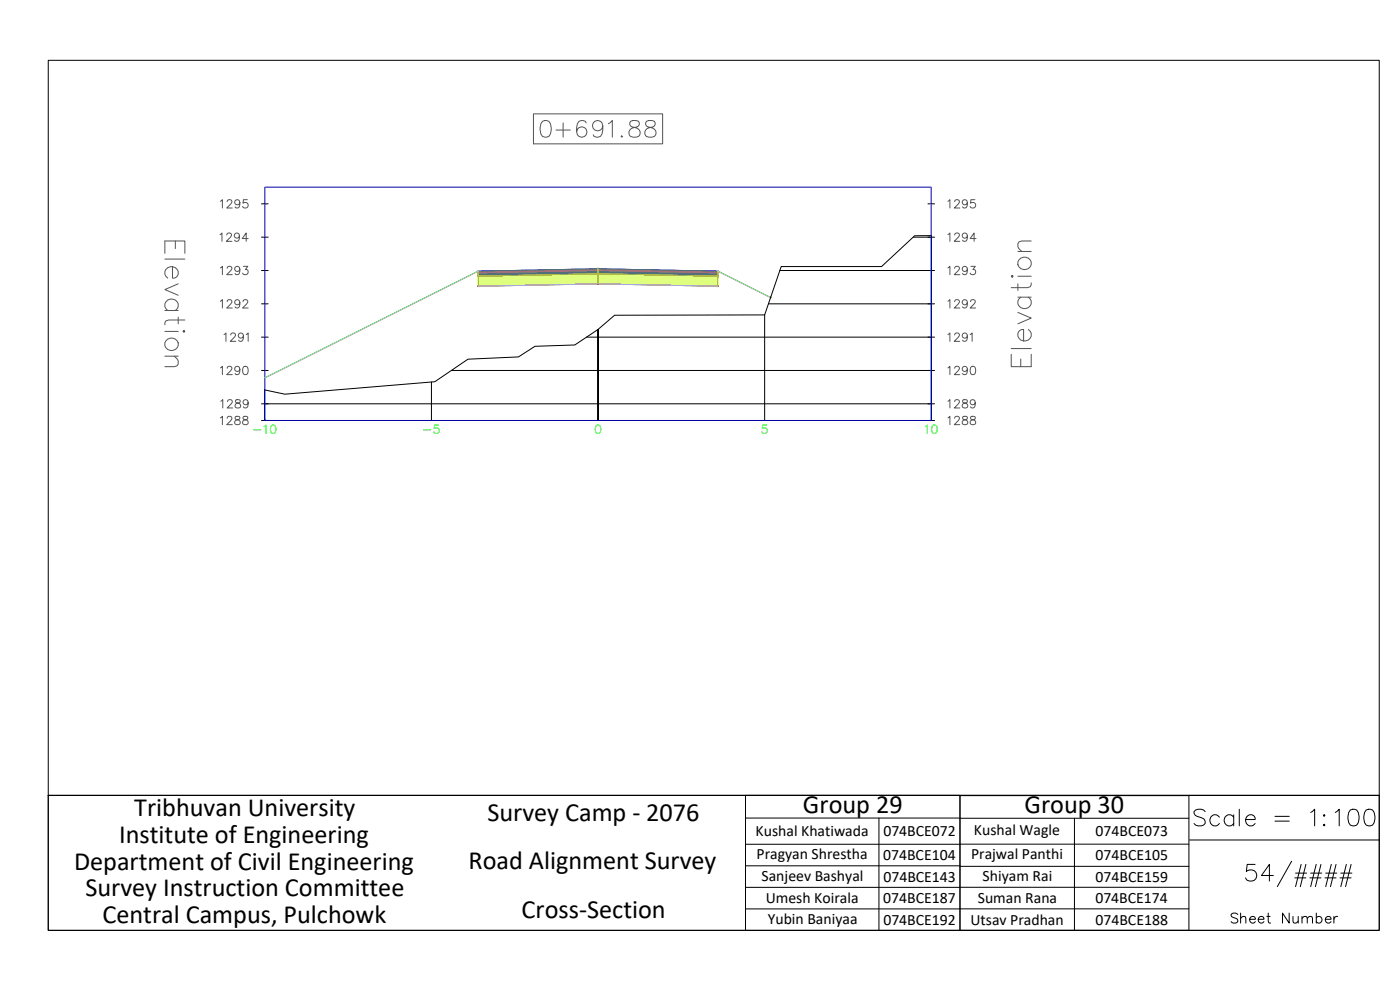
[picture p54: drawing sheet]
<svg xmlns="http://www.w3.org/2000/svg" width="420mm" height="297mm" viewBox="0 0 420 297" stroke-linecap="round" stroke-linejoin="round" font-family="sans-serif">
<defs><g id="words">
<text font-size="8.8" x="357" y="249.1">Scale = 1:100</text>
<g font-size="7.9">
<text x="40.3" y="244.7">Tribhuvan University</text>
<text x="241" y="244">Group 29</text>
<text x="307.5" y="244.1">Group 30</text>
<text x="146.3" y="246.4">Survey Camp - 2076</text>
<text x="35.7" y="252.8">Institute of Engineering</text>
<text x="22.2" y="261">Department of Civil Engineering</text>
<text x="140.6" y="260.7">Road Alignment Survey</text>
<text x="25.6" y="268.9">Survey Instruction Committee</text>
<text x="156.5" y="275.5">Cross-Section</text>
<text x="30.7" y="277.1">Central Campus, Pulchowk</text>
</g>
<text font-size="6.6" x="368.3" y="278.3">Sheet Number</text>
<g font-size="4.7">
<text x="226.8" y="251">Kushal Khatiwada</text>
<text x="265.1" y="250.9">074BCE072</text>
<text x="292.3" y="250.6">Kushal Wagle</text>
<text x="328.8" y="250.9">074BCE073</text>
<text x="227" y="257.7">Pragyan Shrestha</text>
<text x="291.4" y="257.8">Prajwal Panthi</text>
<text x="265" y="258">074BCE104</text>
<text x="328.8" y="258.1">074BCE105</text>
<text x="228.6" y="264.2">Sanjeev Bashyal</text>
<text x="265.1" y="264.5">074BCE143</text>
<text x="294.9" y="264.3">Shiyam Rai</text>
<text x="328.8" y="264.6">074BCE159</text>
<text x="229.8" y="271.1">Umesh Koirala</text>
<text x="265.1" y="271">074BCE187</text>
<text x="293.5" y="271">Suman Rana</text>
<text x="328.7" y="271">074BCE174</text>
<text x="230.4" y="277.1">Yubin Baniyaa</text>
<text x="265.1" y="277.4">074BCE192</text>
<text x="291.3" y="277.5">Utsav Pradhan</text>
<text x="328.8" y="277.4">074BCE188</text>
</g>
</g></defs>
<!-- layer: C-ROAD-SCTN-VIEW -->
<g fill="none" stroke="#545454" stroke-width=".3">
<path d="M160.1 34.2h38.8v9h-38.8zM162.8 36.4a1.63 1.63 0 0 1 2.4 .7 4.1 4.1 0 0 1-.5 3.8 1.63 1.63 0 0 1-2.4-.7 4.2 4.2 0 0 1 .5-3.8zM166.9 39h4.2M169 36.9v4.3M175.9 36.9a1.49 1.49 0 0 0-2.1-.5 4.6 4.6 0 0 0-.5 4 1.55 1.55 0 0 0 2.5 .2 1.55 1.55 0 0 0-.6-2.4 1.55 1.55 0 0 0-2.1 1.3M180.9 37.8a1.55 1.55 0 0 1-2.1 1.3 1.55 1.55 0 0 1-.6-2.4 1.55 1.55 0 0 1 2.5 .2 4.6 4.6 0 0 1-.5 4 1.49 1.49 0 0 1-2.2-.5M182.6 37.1l1.2-.9v5M189.2 36.4a1.01 1.01 0 0 0 .5 1.7 2.07 2.07 0 0 1 2.4 2.1l-.2 .5a1.96 1.96 0 0 1-3.1-.5 1.61 1.61 0 0 1 1.4-1.9l.9-.2a1.02 1.02 0 0 0 .5-1.7l-.7-.2zM194 36.4a1.01 1.01 0 0 0 .5 1.7 2.07 2.07 0 0 1 2.4 2.1l-.3 .5a1.96 1.96 0 0 1-3.1-.5 1.61 1.61 0 0 1 1.5-1.9l.9-.2a1.02 1.02 0 0 0 .5-1.7l-.7-.2zM74.2 59.9h-1.2l-.1 1.1a.88 .88 0 0 1 1.4 0 .88 .88 0 0 1-.2 1.3 .88 .88 0 0 1-1.3-.4M186.6 40.7l-.2 .2 .2 .3 .3-.3M292.6 59.9h-1.2l-.1 1.1a.88 .88 0 0 1 1.3 0 .88 .88 0 0 1-.2 1.3 .88 .88 0 0 1-1.2-.4"/>
<path d="M49.5 76v-3.7h6v3.7M49.5 77.7h6M52.6 72.3v2.3M66 70.4l.6-.5v2.5M66.1 60.4l.6-.5v2.5M68 70.5l.5-.6 .7 .1 .3 .4-.4 .8-1.2 1.2h1.7M68.2 60.5l.4-.6 .9 .2a.77 .77 0 0 1-.3 1.1l-1.2 1.2h1.7M71.9 70.7a.78 .78 0 0 1-1.1 .7 .78 .78 0 0 1-.3-1.2 .78 .78 0 0 1 1.2 .1 1.74 1.74 0 0 1-.6 2.1l-.5-.1-.2-.2M72 60.7a.78 .78 0 0 1-1.1 .7 .78 .78 0 0 1-.3-1.2 .78 .78 0 0 1 1.3 .1 1.32 1.32 0 0 1-.9 2.1l-.4-.3M73 79.9h1.4l-.8 1a.83 .83 0 0 1 .7 1.3 .83 .83 0 0 1-1.5-.3M74.5 71.6h-1.8l1.2-1.7v2.5M284.5 70.4l.6-.5v2.5"/>
<path d="M284.5 60.4l.6-.5v2.5M286.5 70.5l.5-.6 .8 .2a.78 .78 0 0 1-.2 1.1l-1.2 1.2h1.7M286.5 60.5l.5-.6 .8 .2a.79 .79 0 0 1-.2 1.1l-1.2 1.2h1.7M290.3 70.7a.78 .78 0 0 1-1.1 .7 .78 .78 0 0 1-.3-1.2 .78 .78 0 0 1 1.3 .1 1.73 1.73 0 0 1-.6 2.1l-.6-.1-.1-.2M290.3 60.7a.78 .78 0 0 1-1.1 .7 .78 .78 0 0 1-.3-1.2 .78 .78 0 0 1 1.3 .1 1.72 1.72 0 0 1-.6 2.1l-.6-.1-.1-.2M291.4 79.9h1.3l-.7 1a.83 .83 0 0 1 .6 1.3 .83 .83 0 0 1-1.4-.3M292.9 71.6h-1.7l1.1-1.7v2.5M305.5 75.4h4M309.5 72.3h-2.9l-.8 .3-.3 .6v.8l1.1 1.4M49.5 93.2h4M49.5 99.4h4M50.3 93.2a1.98 1.98 0 0 1 .6-3.5 1.98 1.98 0 0 1 2.6 2.3l-.9 1.2"/>
<path d="M51.8 80v3.4a1.72 1.72 0 0 0 1.8-1.7 1.72 1.72 0 0 0-1.8-1.7 1.89 1.89 0 0 0-2.2 1.1 1.89 1.89 0 0 0 .7 2.3M53.5 85.2l-4 1.7 4 1.7M53.5 95.2v2M54.9 99.4l.3-.2 .3 .2-.3 .3zM55.5 96h-4.9l-.8 .3-.3 1.1M66.1 90.4l.6-.5v2.5M66.1 80.4l.6-.5v2.5M68.2 90.5l.4-.6 .9 .2a.76 .76 0 0 1-.3 1.1l-1.2 1.2h1.7M68.2 80.5l.4-.6 .9 .2a.76 .76 0 0 1-.3 1.1l-1.2 1.2h1.7M72 90.7a.78 .78 0 0 1-1.1 .7 .78 .78 0 0 1-.3-1.2 .78 .78 0 0 1 1.3 .1 1.33 1.33 0 0 1-.9 2.1l-.4-.3M72 80.7a.78 .78 0 0 1-1.1 .7 .78 .78 0 0 1-.3-1.2 .78 .78 0 0 1 1.3 .1 1.33 1.33 0 0 1-.9 2.1l-.4-.3M72.9 90.5l.5-.6 .8 .2a.76 .76 0 0 1-.2 1.1l-1.2 1.2h1.7"/>
<path d="M284.5 90.4l.6-.5v2.5M284.5 80.4l.6-.5v2.5M286.5 90.5l.5-.6 .8 .2a.78 .78 0 0 1-.2 1.1l-1.2 1.2h1.7M286.5 80.5l.5-.6 .8 .2a.78 .78 0 0 1-.2 1.1l-1.2 1.2h1.7M290.3 90.7a.78 .78 0 0 1-1.1 .7 .78 .78 0 0 1-.3-1.2 .78 .78 0 0 1 1.3 .1 1.74 1.74 0 0 1-.6 2.1l-.6-.1-.1-.2M290.3 80.7a.78 .78 0 0 1-1.1 .7 .78 .78 0 0 1-.3-1.2 .78 .78 0 0 1 1.3 .1 1.73 1.73 0 0 1-.6 2.1l-.6-.1-.1-.2M291.3 90.5l.4-.6 .9 .2a.78 .78 0 0 1-.3 1.1l-1.1 1.2h1.6M303.5 82.9l.3-.3 .3 .3-.3 .3zM305.5 93.7l4 1.7-4 1.8M305.5 89.2h4M305.5 85.2v2M305.5 82.9h4"/>
<path d="M306.3 89.2a1.98 1.98 0 0 0 .6 3.4 1.98 1.98 0 0 0 2.6-2.3l-.9-1.1M308.6 98.9a1.98 1.98 0 0 1-.5 3.4 1.98 1.98 0 0 1-2.6-2.3 1.53 1.53 0 0 1 1.7-1.1v3.4M309.5 84.9l-.3 1.1-.9 .3h-4.8M49.5 106.9h4M52.3 106.9l1.2 1.4v.9l-.3 .5-.9 .3h-2.8M66.1 110.4l.6-.5v2.5M67.2 100.4l.6-.5v2.5M68.2 110.5l.4-.6 .9 .3a.76 .76 0 0 1-.3 1l-1.2 1.2h1.7M69.2 100.5l.5-.6 .9 .3a.78 .78 0 0 1-.3 1l-1.2 1.2h1.7M72 110.7a.78 .78 0 0 1-1.1 .7 .78 .78 0 0 1-.3-1.2 .78 .78 0 0 1 1.3 .1 1.32 1.32 0 0 1-.9 2.1l-.4-.3M73 100.7a.78 .78 0 0 1-1 .7 .78 .78 0 0 1-.3-1.2 .78 .78 0 0 1 1.2 .1 1.74 1.74 0 0 1-.6 2.1l-.6-.1-.1-.2M73.2 110a.82 .82 0 0 1 1.2 .4 1.26 1.26 0 0 1-.9 2 1.59 1.59 0 0 1-.3-2.4z"/>
<path d="M73.9 100.4l.6-.5v2.5M284.5 110.4l.6-.5v2.5M284.5 100.4l.6-.5v2.5M286.5 110.5l.5-.6 .8 .3a.78 .78 0 0 1-.2 1l-1.2 1.2h1.7M286.5 100.5l.5-.6 .8 .3a.78 .78 0 0 1-.2 1l-1.2 1.2h1.7M290.3 110.7a.78 .78 0 0 1-1.1 .7 .78 .78 0 0 1-.3-1.2 .78 .78 0 0 1 1.3 .1 1.72 1.72 0 0 1-.6 2.1l-.6-.1-.1-.2M290.3 100.7a.78 .78 0 0 1-1.1 .7 .78 .78 0 0 1-.3-1.2 .78 .78 0 0 1 1.3 .1 1.74 1.74 0 0 1-.6 2.1l-.6-.1-.1-.2M291.2 100.4l.5-.5v2.5M291.5 110a.82 .82 0 0 1 1.2 .4 1.26 1.26 0 0 1-.8 2 1.61 1.61 0 0 1-.4-2.4zM303.5 106.3v3.7h6v-3.7M303.5 104.6h6M306.3 107.7v2.3"/>
<path d="M66.1 125.4l.6-.5v2.5M66.3 120.4l.6-.5v2.5M68.2 125.5l.4-.6 .9 .2a.76 .76 0 0 1-.3 1.1l-1.2 1.2h1.7M68.3 120.5l.5-.6 .8 .3a.78 .78 0 0 1-.2 1l-1.2 1.2h1.6M70.7 125a.5 .5 0 0 0 .2 .9 .89 .89 0 0 1 1 .3 .89 .89 0 0 1 0 1.1l-.9 .1a.72 .72 0 0 1-.6-.8 .72 .72 0 0 1 .7-.6l.5-.1a.49 .49 0 0 0 .3-.9zM70.8 120a.51 .51 0 0 0 .2 .9 .9 .9 0 0 1 1 .3 .9 .9 0 0 1 0 1.1l-.9 .1a.72 .72 0 0 1-.6-.8 .72 .72 0 0 1 .8-.6l.4-.1a.51 .51 0 0 0 .3-.9zM73 125a.5 .5 0 0 0 .3 .9 .89 .89 0 0 1 1 .3 .89 .89 0 0 1-.1 1.1l-.8 .1a.72 .72 0 0 1-.6-.8 .72 .72 0 0 1 .7-.6l.5-.1a.49 .49 0 0 0 .2-.9zM74.5 120.7a.78 .78 0 0 1-1.1 .7 .78 .78 0 0 1-.3-1.2 .78 .78 0 0 1 1.3 .1 1.72 1.72 0 0 1-.6 2.1l-.6-.1-.2-.2M284.5 125.4l.6-.5v2.5M284.5 120.4l.6-.5v2.5M286.5 125.5l.5-.6 .8 .2a.78 .78 0 0 1-.2 1.1l-1.2 1.2h1.7M286.5 120.5l.5-.6 .8 .3a.78 .78 0 0 1-.2 1l-1.2 1.2h1.7"/>
<path d="M289 125a.5 .5 0 0 0 .2 .9 .9 .9 0 0 1 1.1 .3 .9 .9 0 0 1-.1 1.1l-.8 .1a.72 .72 0 0 1-.7-.8 .72 .72 0 0 1 .8-.6l.5-.1a.5 .5 0 0 0 .2-.9zM289 120a.51 .51 0 0 0 .2 .9 .9 .9 0 0 1 1.1 .3 .9 .9 0 0 1-.1 1.1l-.8 .1a.72 .72 0 0 1-.7-.8 .72 .72 0 0 1 .8-.6l.5-.1a.51 .51 0 0 0 .2-.9zM291.4 125a.5 .5 0 0 0 .2 .9 .9 .9 0 0 1 1 .3 .9 .9 0 0 1 0 1.1l-.9 .1a.72 .72 0 0 1-.6-.8 .72 .72 0 0 1 .8-.6l.4-.1a.5 .5 0 0 0 .3-.9zM292.7 120.7a.78 .78 0 0 1-1.1 .7 .78 .78 0 0 1-.3-1.2 .78 .78 0 0 1 1.3 .1 1.72 1.72 0 0 1-.6 2.1l-.6-.1-.1-.2"/>
<circle cx="307.4" cy="79" r="1.98"/>
<circle cx="51.5" cy="103.3" r="1.98"/>
</g>
<g fill="none" stroke="#000" stroke-width=".3">
<path d="M78.5 71.2h2M78.5 61.2h2M274.1 71.2h6.4M278.5 61.2h2M78.5 91.2h2M78.5 81.2h2M229.5 94.5v31.7M230.6 91.2h49.9M234 81.2h46.5M78.5 111.2h2M78.5 101.2h2M129.5 114.6v11.6"/>
<path d="M135.4 111.2h145.1M176 101.2h104.5M78.5 126.2h202M78.5 121.2h202M79.5 126.2v-9.2l6 1.3 45-3.8 9.9-6.7 15.2-.7 4.9-3.2 12-.4a75.9 75.9 0 0 0 12.2-8.9l44.8-.1 4.9-14.5h30.2l9.9-9.3h5v55.5M179.5 126.2v-27.4v27.4"/>
</g>
<path d="M79.5 56.2h200v70h-200z" fill="none" stroke="#00f" stroke-width=".3"/>
<path d="M76.1 129h2.2M79.2 128l.6-.5v2.5M81.5 127.7a.8 .8 0 0 1 1.2 .3 1.26 1.26 0 0 1-.8 2 1.6 1.6 0 0 1-.4-2.3zM127.1 129h2.1M131.6 127.5h-1.2l-.1 1.1a.88 .88 0 0 1 1.4 0 .88 .88 0 0 1-.2 1.3 .88 .88 0 0 1-1.3-.3M179 127.7a.81 .81 0 0 1 1.2 .3 1.26 1.26 0 0 1-.8 2 1.59 1.59 0 0 1-.4-2.3zM230.1 127.5h-1.2l-.1 1.1a.88 .88 0 0 1 1.3 0 .88 .88 0 0 1-.2 1.3 .88 .88 0 0 1-1.3-.3M277.7 128l.6-.5v2.5M280 127.7a.81 .81 0 0 1 1.1 .3 1.26 1.26 0 0 1-.8 2 1.59 1.59 0 0 1-.3-2.3z" fill="none" stroke="#0f0" stroke-width=".3"/>
<g fill="#7f9fff" stroke="#7f9fff" stroke-width=".3">
<path d="M167 80.9l12.5-.2v.2z"/>
<path d="M156 81.4l11-.5h12.5z"/>
<path d="M179.5 80.7l12.5 .2h-12.5z"/>
<path d="M179.5 80.9h12.5l23.5 .5z"/>
<path d="M143.5 81.4h12.5l11-.5zM143.5 81.4h12.5l-12.5 .2z"/>
<path d="M179.5 80.9l23.5 .5h12.5zM203 81.4h12.5v.2z"/>
</g>
<path d="M143.5 81.4l36-.7v.2l-36 .7zM179.5 80.7l36 .7v.2l-36-.7z" fill="none" stroke="#5c73b8" stroke-width=".3"/>
<g fill="#ffdf7f" stroke="#ffdf7f" stroke-width=".3">
<path d="M167 81.2l12.5-.3v.3z"/>
<path d="M156 81.6l11-.4h12.5z"/>
<path d="M179.5 80.9l12.5 .3h-12.5z"/>
<path d="M179.5 81.2h12.5l23.5 .4z"/>
<path d="M143.5 81.6h12.5l11-.4zM143.5 81.6h12.5l-12.5 .3z"/>
<path d="M179.5 81.2l23.5 .4h12.5zM203 81.6h12.5v.3z"/>
</g>
<path d="M143.5 81.6l36-.7v.3l-36 .7zM179.5 80.9l36 .7v.3l-36-.7z" fill="none" stroke="#b8a15c" stroke-width=".3"/>
<g fill="#4a8395" stroke="#4a8395" stroke-width=".3">
<path d="M143.5 81.9l36-.7v.7z"/>
<path d="M143.5 81.9h36v.3z"/>
<path d="M179.5 81.2l36 .7h-36z"/>
<path d="M179.5 81.9h36v.3z"/>
<path d="M143.5 81.9v.3h36zM143.5 82.2h36l-36 .7z"/>
<path d="M179.5 81.9v.3h36zM179.5 82.2h36v.7z"/>
</g>
<path d="M143.5 81.9l36-.7v1l-36 .7zM179.5 81.2l36 .7v1l-36-.7z" fill="none" stroke="#4a7095" stroke-width=".3"/>
<g fill="#dfff7f" stroke="#dfff7f" stroke-width=".3">
<path d="M143.5 82.9l36-.7v.7z"/>
<path d="M143.5 82.9h36v2.3z"/>
<path d="M179.5 82.2l36 .7h-36z"/>
<path d="M179.5 82.9h36v2.3z"/>
<path d="M143.5 82.9v2.3h36zM143.5 85.2h36l-36 .7z"/>
<path d="M179.5 82.9v2.3h36zM179.5 85.2h36v.7z"/>
</g>
<path d="M143.5 82.9l36-.7v3l-36 .7zM179.5 82.2l36 .7v3l-36-.7z" fill="none" stroke="#a5dd00" stroke-width=".3"/>
<path d="M179.3 80.4l.4 .5M179.7 80.4l-.4 .5" fill="none" stroke="#0ff" stroke-width=".3"/>
<g fill="none" stroke="#f00" stroke-width=".3">
<circle cx="143.5" cy="81.4" r=".15"/>
<circle cx="215.5" cy="81.4" r=".15"/>
</g>
<g fill="none" stroke="#d0d" stroke-width=".3">
<circle cx="143.5" cy="81.9" r=".15"/>
<circle cx="143.5" cy="82.9" r=".15"/>
<circle cx="143.5" cy="85.9" r=".15"/>
<circle cx="179.5" cy="82.2" r=".15"/>
<circle cx="179.5" cy="80.9" r=".15"/>
<circle cx="179.5" cy="81.2" r=".15"/>
<circle cx="179.5" cy="85.2" r=".15"/>
<circle cx="215.5" cy="85.9" r=".15"/>
<circle cx="215.5" cy="81.9" r=".15"/>
<circle cx="215.5" cy="82.9" r=".15"/>
<circle cx="231.3" cy="89.3" r=".15"/>
</g>
<g fill="none" stroke="#ff7f7f" stroke-width=".3">
<circle cx="143.5" cy="81.6" r=".15"/>
<circle cx="215.5" cy="81.6" r=".15"/>
</g>
<path d="M231.3 89.3l-15.8-7.9-36-.7-36 .7-64 32" fill="none" stroke="#7f9fff" stroke-width=".3"/>
<path d="M143.5 81.4l36-.7 36 .7" fill="none" stroke="#396472" stroke-width=".3"/>
<path d="M143.5 81.6l36-.7 36 .7" fill="none" stroke="#95704a" stroke-width=".3"/>
<path d="M143.5 81.9l36-.7 36 .7" fill="none" stroke="#b8735c" stroke-width=".3"/>
<path d="M143.5 82.9l36-.7 36 .7" fill="none" stroke="#b88a5c" stroke-width=".3"/>
<path d="M143.5 85.9l36-.7 36 .7" fill="none" stroke="#ffdf7f" stroke-width=".3"/>
<path d="M143.5 85.9l36-.7 36 .7M143.5 81.4l-64 32M215.5 81.4l15.8 7.9" fill="none" stroke="#f0f" stroke-width=".3"/>
<path d="M143.5 81.4v4.5M179.5 80.7v4.5M215.5 81.4v4.5" fill="none" stroke="#ff0" stroke-width=".3"/>
<path d="M143.4 81.2l-.1 .2M143.5 81.2l.1 .2M143.6 81.5h-.2M215.4 81.2l-.1 .2M215.5 81.2l.1 .2M215.6 81.5h-.2" fill="none" stroke="#dcdcdc" stroke-width=".3"/>
<path d="M143.5 81.4l-64 32M215.5 81.4l15.8 7.9" fill="none" stroke="#7fff7f" stroke-width=".3"/>
<!-- layer: 0 -->
<g fill="none" stroke="#000" stroke-width=".3">
<path d="M14.5 18.1h399.4v220.6h-399.4zM14.5 238.7h399.4v40.4h-399.4zM223.7 238.7h64.4v40.5h-64.4zM288.1 238.7h68.7v40.5h-68.7zM223.7 245.4h64.4M223.7 259.8h64.4M263.8 245.4v33.8M288.1 245.5h68.7M288.1 259.9h68.7M322.5 245.5v33.7M356.8 253.3h-133.1M357 252h56.9"/>
<path d="M376.7 259.4h-2.4l-.2 2.1a1.77 1.77 0 0 1 2.6-.1 1.77 1.77 0 0 1-.3 2.7 1.77 1.77 0 0 1-2.6-.7M387.6 258.4l-4.3 7.6M390.5 259.4l-1.7 6.6M391.9 259.4l-1.7 6.6M395 259.4l-1.7 6.6M396.4 259.4l-1.6 6.6M399.5 259.4l-1.6 6.6M401 259.4l-1.7 6.6M404.1 259.4l-1.7 6.6M405.5 259.4l-1.7 6.6M223.7 266.2h64.4M223.7 272.7h64.4"/>
<path d="M288.1 266.2h68.7M288.1 272.7h68.7M382.1 262.7h-3.5l2.4-3.3v5M388.6 263.4h3.3M388.8 262h3.3M393.1 263.4h3.3M393.3 262h3.4M397.6 263.4h3.4M397.9 262h3.3M402.1 263.4h3.4M402.4 262h3.3"/>
</g>
<use href="#words"/>
</svg>
